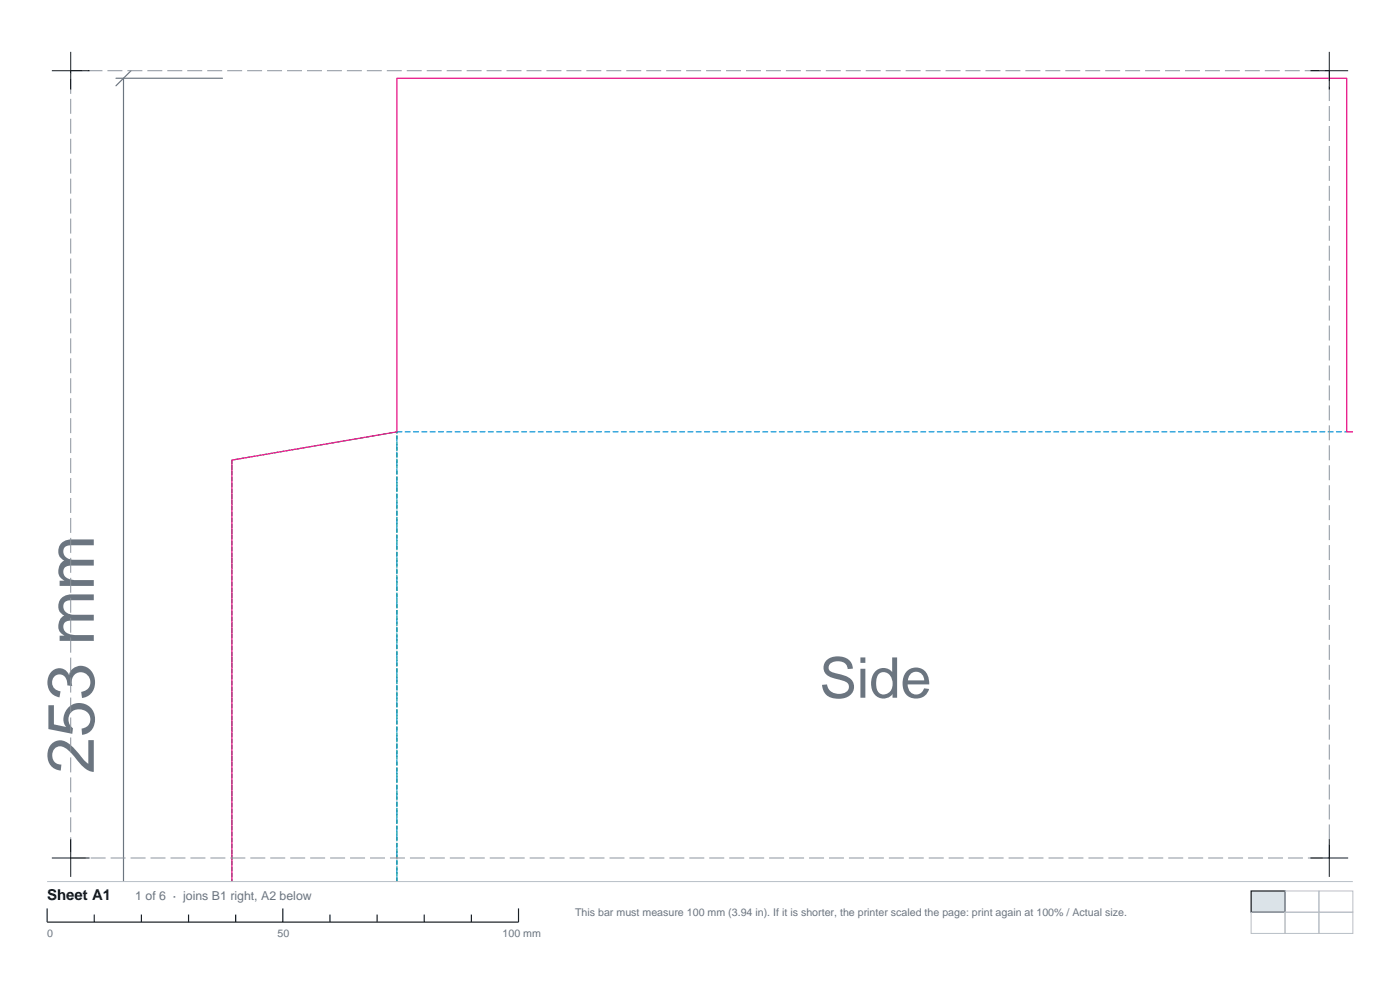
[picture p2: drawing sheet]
<svg xmlns="http://www.w3.org/2000/svg" width="297mm" height="210mm" viewBox="0 0 297 210" stroke-linecap="round" stroke-linejoin="round" font-family="sans-serif">
<defs><g id="words">
<text font-size="14" fill="#6b7580" x="19.9" y="164.1" transform="rotate(-90 19.9 164.1)">253 mm</text>
<text font-size="11.9" fill="#6b7580" x="173.8" y="148">Side</text>
<text font-size="3.2" fill="#12171c" x="10" y="191">Sheet A1</text>
<text font-size="2.6" fill="#6b7580" x="28.7" y="191">1 of 6 · joins B1 right, A2 below</text>
<g font-size="2.3" fill="#6b7580">
<text x="122" y="194.2">This bar must measure 100 mm (3.94 in). If it is shorter, the printer scaled the page: print again at 100% / Actual size.</text>
<text x="10" y="198.8">0</text>
<text x="58.9" y="198.8">50</text>
<text x="106.6" y="198.8">100 mm</text>
</g>
</g></defs>
<path d="M24.6 16.6h22.6M26.2 16.6v170.4M27.8 15l-3.2 3.2" fill="none" stroke="#6b7580" stroke-width=".25"/>
<path d="M84.2 187v-95.4l-35 6v89.4" fill="none" stroke="#00a359" stroke-width=".25" stroke-dasharray=".7 .5"/>
<path d="M84.2 91.6h201.5M84.2 187v-95.4" fill="none" stroke="#008fd4" stroke-width=".25" stroke-dasharray="1.1 .7"/>
<path d="M287 91.6h-1.3v-75h-201.5v75l-35 6v89.4" fill="none" stroke="#e6007d" stroke-width=".25"/>
<path d="M15 15h267v167h-267z" fill="none" stroke="#8c949e" stroke-width=".21" stroke-dasharray="3.2 1.1" stroke-linecap="butt"/>
<path d="M11 15h8M15 11v8M278 15h8M282 11v8M15 178v8M282 178v8M11 182h8M278 182h8" fill="none" stroke="#12171c" stroke-width=".21"/>
<path d="M10 187h277" fill="none" stroke="#b8bfc7" stroke-width=".21"/>
<path d="M10 192.7v2.9h100v-2.9M20 194v1.6M30 194v1.6M40 194v1.6M50 194v1.6M60 192.7v2.9M70 194v1.6M80 194v1.6M90 194v1.6M100 194v1.6" fill="none" stroke="#12171c" stroke-width=".25"/>
<path d="M265.4 189h7.2v4.5h-7.2z" fill="#dbe3e8" stroke="#12171c" stroke-width=".25"/>
<path d="M265.4 193.5h7.2v4.5h-7.2zM272.6 189h7.2v4.5h-7.2zM272.6 193.5h7.2v4.5h-7.2zM279.8 189h7.2v4.5h-7.2zM279.8 193.5h7.2v4.5h-7.2z" fill="none" stroke="#b8bfc7" stroke-width=".21"/>
<use href="#words"/>
</svg>
